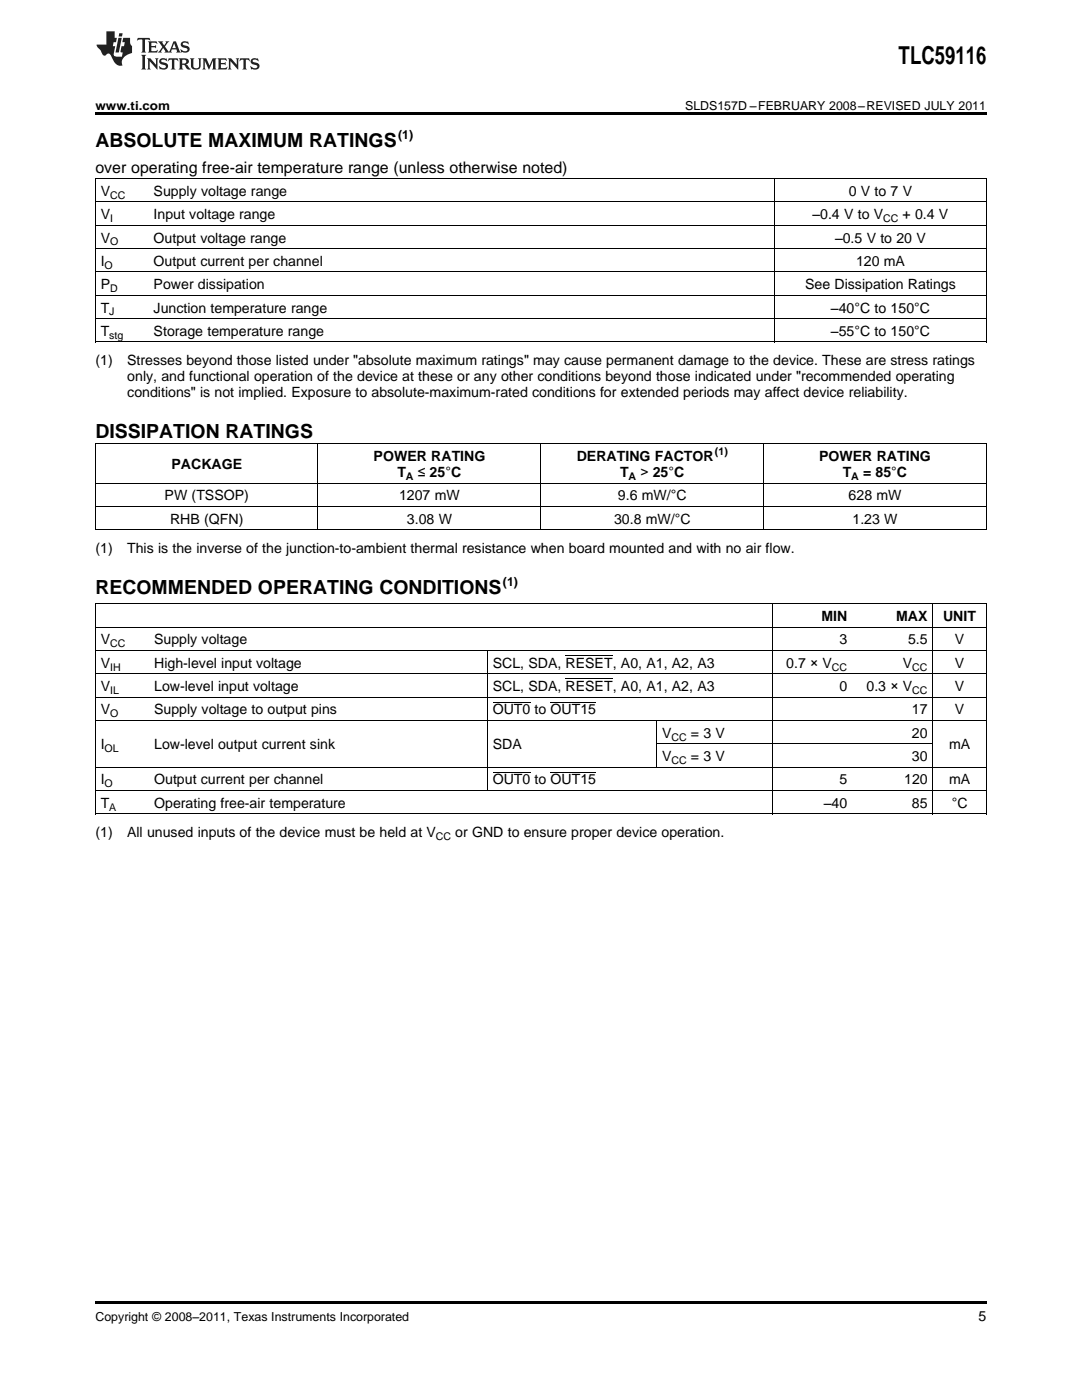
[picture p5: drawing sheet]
<svg xmlns="http://www.w3.org/2000/svg" width="216mm" height="279mm" viewBox="0 0 216 279" stroke-linecap="round" stroke-linejoin="round" font-family="sans-serif">
<defs><g id="words">
<text font-size="4.9" x="179.3" y="12.8">TLC59116</text>
<g font-size="3.9">
<text x="19" y="29.3">ABSOLUTE MAXIMUM RATINGS</text>
<text x="19" y="87.3">DISSIPATION RATINGS</text>
<text x="19" y="118.5">RECOMMENDED OPERATING CONDITIONS</text>
</g>
<text font-size="3.2" x="19" y="34.4">over operating free-air temperature range (unless otherwise noted)</text>
<g font-size="2.8">
<text x="20.1" y="39.1">V</text>
<text x="30.7" y="39.1">Supply voltage range</text>
<text x="169.4" y="39.1">0 V to 7 V</text>
<text x="20.1" y="43.7">V</text>
<text x="30.7" y="43.7">Input voltage range</text>
<text x="162.1" y="43.7">–0.4 V to V</text>
<text x="180.1" y="43.7">+ 0.4 V</text>
<text x="20.1" y="48.4">V</text>
<text x="20.1" y="53.1">I</text>
<text x="30.7" y="48.4">Output voltage range</text>
<text x="30.7" y="53.1">Output current per channel</text>
<text x="166.6" y="48.4">–0.5 V to 20 V</text>
<text x="170.8" y="53.1">120 mA</text>
<text x="20.1" y="57.7">P</text>
<text x="30.7" y="57.7">Power dissipation</text>
<text x="160.7" y="57.7">See Dissipation Ratings</text>
<text x="20.1" y="62.4">T</text>
<text x="30.7" y="62.4">Junction temperature range</text>
<text x="165.8" y="62.4">–40°C to 150°C</text>
<text x="20.1" y="67">T</text>
<text x="30.7" y="67">Storage temperature range</text>
<text x="165.8" y="67">–55°C to 150°C</text>
<text x="19" y="72.9">(1)</text>
<text x="25.4" y="72.9">Stresses beyond those listed under &quot;absolute maximum ratings&quot; may cause permanent damage to the device. These are stress ratings</text>
<text x="25.4" y="76.1">only, and functional operation of the device at these or any other conditions beyond those indicated under &quot;recommended operating</text>
<text x="25.4" y="79.2">conditions&quot; is not implied. Exposure to absolute-maximum-rated conditions for extended periods may affect device reliability.</text>
<text x="34.2" y="93.6">PACKAGE</text>
<text x="74.5" y="92">POWER RATING</text>
<text x="79.3" y="95.2">T</text>
<text x="83.4" y="95.2">≤ 25°C</text>
<text x="115.1" y="92">DERATING FACTOR</text>
<text x="123.7" y="95.2">T</text>
<text x="127.8" y="95.2">&gt; 25°C</text>
<text x="163.4" y="92">POWER RATING</text>
<text x="168.2" y="95.2">T</text>
<text x="172.2" y="95.2">= 85°C</text>
<text x="32.8" y="99.8">PW (TSSOP)</text>
<text x="79.6" y="99.8">1207 mW</text>
<text x="123.3" y="99.8">9.6 mW/°C</text>
<text x="169.3" y="99.8">628 mW</text>
<text x="33.9" y="104.5">RHB (QFN)</text>
<text x="81.2" y="104.5">3.08 W</text>
<text x="122.5" y="104.5">30.8 mW/°C</text>
<text x="170.1" y="104.5">1.23 W</text>
<text x="19" y="110.3">(1)</text>
<text x="25.4" y="110.3">This is the inverse of the junction-to-ambient thermal resistance when board mounted and with no air flow.</text>
<text x="163.9" y="124">MIN</text>
<text x="178.8" y="124">MAX</text>
<text x="188.2" y="124">UNIT</text>
<text x="20.1" y="128.6">V</text>
<text x="30.8" y="128.6">Supply voltage</text>
<text x="167.5" y="128.6">3</text>
<text x="181.2" y="128.6">5.5</text>
<text x="190.5" y="128.6">V</text>
<text x="20.1" y="133.3">V</text>
<text x="20.1" y="137.9">V</text>
<text x="30.8" y="133.3">High-level input voltage</text>
<text x="30.8" y="137.9">Low-level input voltage</text>
<text x="98.3" y="133.3">SCL, SDA, RESET, A0, A1, A2, A3</text>
<text x="98.3" y="137.9">SCL, SDA, RESET, A0, A1, A2, A3</text>
<text x="156.9" y="133.3">0.7 × V</text>
<text x="167.5" y="137.9">0</text>
<text x="172.9" y="137.9">0.3 × V</text>
<text x="180.2" y="133.3">V</text>
<text x="190.5" y="133.3">V</text>
<text x="190.5" y="137.9">V</text>
<text x="20.1" y="142.6">V</text>
<text x="30.8" y="142.6">Supply voltage to output pins</text>
<text x="98.3" y="142.6">OUT0 to OUT15</text>
<text x="182" y="142.6">17</text>
<text x="190.5" y="142.6">V</text>
<text x="20.1" y="149.6">I</text>
<text x="30.8" y="149.6">Low-level output current sink</text>
<text x="98.3" y="149.6">SDA</text>
<text x="132.1" y="147.2">V</text>
<text x="137.9" y="147.2">= 3 V</text>
<text x="182" y="147.2">20</text>
<text x="189.4" y="149.6">mA</text>
<text x="132.1" y="151.9">V</text>
<text x="137.9" y="151.9">= 3 V</text>
<text x="182" y="151.9">30</text>
<text x="20.1" y="156.6">I</text>
<text x="20.1" y="161.2">T</text>
<text x="30.8" y="156.6">Output current per channel</text>
<text x="30.8" y="161.2">Operating free-air temperature</text>
<text x="98.3" y="156.6">OUT0 to OUT15</text>
<text x="164.4" y="161.2">–40</text>
<text x="167.5" y="156.6">5</text>
<text x="180.4" y="156.6">120</text>
<text x="182" y="161.2">85</text>
<text x="189.4" y="156.6">mA</text>
<text x="189.9" y="161.2">°C</text>
<text x="19" y="167.1">(1)</text>
<text x="25.4" y="167.1">All unused inputs of the device must be held at V</text>
<text x="90.8" y="167.1">or GND to ensure proper device operation.</text>
<text x="195.3" y="263.6">5</text>
</g>
<g font-size="2.5">
<text x="19" y="21.9">www.ti.com</text>
<text x="136.7" y="21.9">SLDS157D –FEBRUARY 2008–REVISED JULY 2011</text>
<text x="79.4" y="27.7">(1)</text>
<text x="100.4" y="116.9">(1)</text>
<text x="19" y="263.6">Copyright © 2008–2011, Texas Instruments Incorporated</text>
</g>
<g font-size="2.1">
<text x="22" y="39.7">CC</text>
<text x="22" y="44.3">I</text>
<text x="176.2" y="44.3">CC</text>
<text x="20.9" y="53.6">O</text>
<text x="22" y="49">O</text>
<text x="22" y="58.3">D</text>
<text x="21.8" y="62.9">J</text>
<text x="21.8" y="67.6">stg</text>
<text x="81" y="95.7">A</text>
<text x="125.4" y="95.7">A</text>
<text x="142.7" y="90.9">(1)</text>
<text x="169.9" y="95.7">A</text>
<text x="22" y="129.2">CC</text>
<text x="22" y="133.8">IH</text>
<text x="166" y="133.8">CC</text>
<text x="182" y="133.8">CC</text>
<text x="22" y="138.5">IL</text>
<text x="22" y="143.2">O</text>
<text x="182" y="138.5">CC</text>
<text x="134" y="147.8">CC</text>
<text x="20.9" y="150.1">OL</text>
<text x="134" y="152.5">CC</text>
<text x="20.9" y="157.1">O</text>
<text x="21.8" y="161.8">A</text>
<text x="87" y="167.6">CC</text>
</g>
</g></defs>
<g fill="#231f20">
<path d="M27.5 7.6l-.1 .5 .4-.2h.6v.1v2.1l-.2 .4h1l-.3-.4v-2.1l.1-.1h.5l.5 .2-.2-.5zM29.5 8.3l.2 .3v1.5l-.2 .4h1.8l.2-.6a1.04 1.04 0 0 1-1.3 .2v-.7h.6l.3 .2v-.6l-.3 .2h-.6v-.6l.8-.1 .4 .3-.2-.5zM31.5 8.3l.9 1.1-.9 1.1h.8l-.2-.2 .5-.7 .4 .7-.2 .2h1.5l-.1-.2 .1-.4h.9l.1 .4-.2 .2h1l-.3-.3-.7-1.9h-.5l-.9 2-.8-1 .9-1h-.8l.1 .3-.3 .5-.4-.6 .2-.2zM34.7 8.6l.4 1h-.7zM36.3 8.4a.63 .63 0 0 0-.2 .7 .63 .63 0 0 0 .6 .4l.6 .2 .1 .2a.75 .75 0 0 1-.7 .4 .75 .75 0 0 1-.6-.5l.1 .7 .1-.1a1.11 1.11 0 0 0 1.5-.6 1.13 1.13 0 0 0-1.2-.8l-.1-.4a1.04 1.04 0 0 1 1.2 .2l-.2-.5-.1 .1-.5-.2zM28.2 10.9l.2 .4v2.2l-.2 .4h1l-.3-.4v-2.2l.3-.4zM29.3 11.6l.3 .4v1.5l-.3 .4h.8l-.2-.4v-1.3l1.5 1.7v-1.9l.2-.4h-.7l.2 .4v.9l-1.1-1.3zM32 11.8a.62 .62 0 0 0-.2 .7 .62 .62 0 0 0 .6 .4l.6 .1 .1 .3a.76 .76 0 0 1-.7 .3 .76 .76 0 0 1-.6-.4l.1 .7 .1-.1a1.11 1.11 0 0 0 1.5-.6 1.13 1.13 0 0 0-1.2-.8l-.1-.4a1.04 1.04 0 0 1 1.2 .2l-.2-.6-.1 .1-.5-.1zM33.7 11.6l-.2 .6a.61 .61 0 0 1 .8-.3v1.6l-.2 .4h.9l-.2-.4v-1.6a.63 .63 0 0 1 .8 .3l-.2-.6zM35.6 11.6l.3 .4v1.5l-.3 .4h1l-.2-.2v-.8l.5 .2a.76 .76 0 0 0 1.2 .7l-1-1a.58 .58 0 0 0 .6-.5 .58 .58 0 0 0-.5-.6zM36.4 11.9h.1a.45 .45 0 0 1 .5 .1 .45 .45 0 0 1 .1 .5l-.7 .2zM37.9 11.6l.2 .2a2.17 2.17 0 0 0 .3 1.9 .99 .99 0 0 0 1.6-.6v-1.1l.2-.4h-.7l.2 .2a1.92 1.92 0 0 1-.2 1.8 .6 .6 0 0 1-.9-.5v-1.1l.2-.4zM40.4 11.6l.2 .4v1.5l-.2 .4h.7l-.2-.4v-1.4l.8 1.8 .8-1.8v1.4l-.2 .4h.9l-.2-.4v-1.5l.2-.4h-.8l-.6 1.5-.6-1.5zM43.4 11.6l.2 .4v1.5l-.2 .4h1.8l.2-.6a1.04 1.04 0 0 1-1.3 .1v-.6h.5l.4 .2v-.6l-.4 .2h-.5v-.7h.8l.3 .3-.1-.6zM45.5 11.6l.2 .4v1.5l-.2 .4h.7l-.2-.4v-1.3l1.5 1.7v-1.9l.2-.4h-.7l.2 .4v.9l-1.1-1.3zM47.9 11.6l-.1 .6a.61 .61 0 0 1 .8-.3v1.6l-.3 .4h1l-.3-.4 .1-1.6a.63 .63 0 0 1 .7 .3l-.1-.6zM50.2 11.8a.62 .62 0 0 0-.2 .7 .62 .62 0 0 0 .6 .4l.6 .1 .2 .3a.76 .76 0 0 1-.8 .3 .76 .76 0 0 1-.6-.4l.1 .7 .2-.1a1.11 1.11 0 0 0 1.5-.6 1.13 1.13 0 0 0-1.3-.8l-.1-.4a1.04 1.04 0 0 1 1.2 .2l-.1-.6-.2 .1-.5-.1z"/>
<path d="M21.2 6.3v2.6h-1.9l.1 .4 .7 .9a.91 .91 0 0 0 1 .8 .56 .56 0 0 1 .5-.3 .56 .56 0 0 1 .5 .3l.4 .8a1.53 1.53 0 0 0 1.9 1.2 1.54 1.54 0 0 1 1-2.1l.9-.3v-1.4a1.52 1.52 0 0 1-.3-1.6h-1.4l-.2 .8h.5l-.2 .8h-.4l-.2 1v.2l.4 .1-.2 .8a1.93 1.93 0 0 1-1.6-.3l.3-1.8h-.5l.2-.8h.4l.2-.8h-.4v-1.3zM23.6 7.6l-.6 2.9h.7l.6-2.9zM23.8 6.6l-.1 .7h.6l.2-.7z"/>
</g>
<path d="M19 22.5h177.8v.5h-177.8zM19 259.7h177.8v.5h-177.8z" fill="#000"/>
<g fill="none" stroke="#000" stroke-width=".2">
<path d="M19 35.6h177.8M19.1 35.7v32.6M154.5 35.7v32.6M196.8 35.7v32.6M19 58.9h177.8M19 54.3h177.8M19 49.6h177.8M19 45h177.8M19 40.3h177.8M19 68.2h177.8M19 63.6h177.8M19 96.4h177.8"/>
<path d="M19 88.6h177.8M19.1 88.6v17.2M63.4 88.6v17.2M107.9 88.6v17.2M152.3 88.6v17.2M196.8 88.6v17.2M19 105.7h177.8M19 101.1h177.8M19 139.2h177.8M19 134.5h177.8M19 129.8h177.8M19 125.2h177.8"/>
<path d="M19 120.5h177.8M19.1 120.6v41.9M97.2 129.9v27.9M112.9 135.4h9.3M112.9 130.8h9.3M154.1 120.6v41.9M186.1 120.6v41.9M196.8 120.6v41.9M19 157.8h177.8M19 153.1h177.8M19 143.8h177.8M98.3 154.1h7.5"/>
<path d="M98.3 140.1h7.5M109.9 154.1h9M109.9 140.1h9M131 143.9v9.3M131.1 148.5h55.1M19 162.4h177.8"/>
</g>
<use href="#words"/>
</svg>
